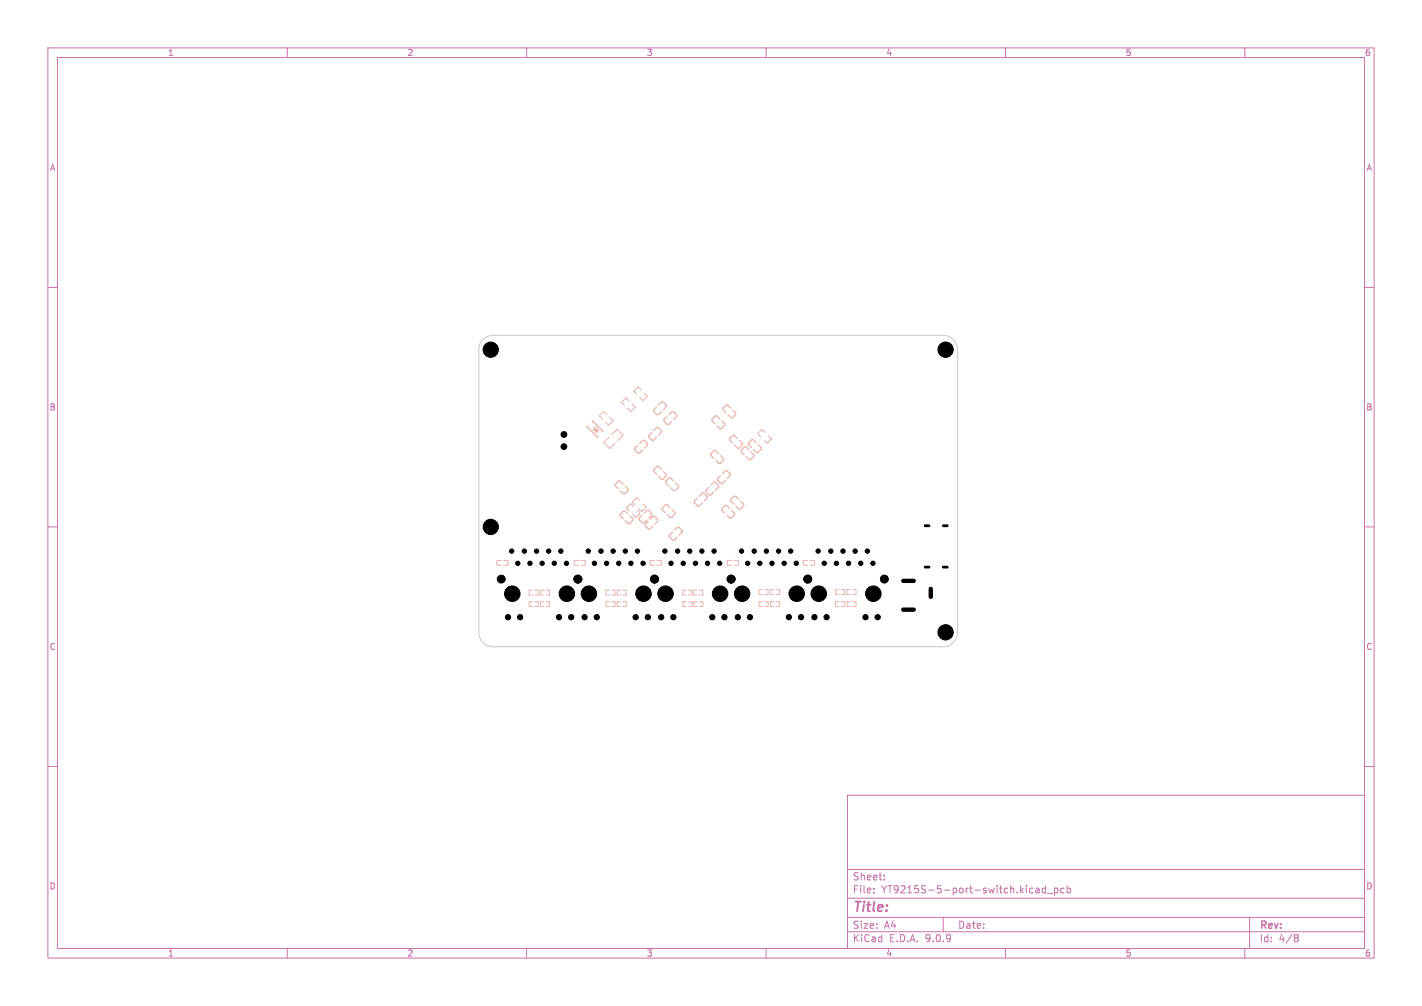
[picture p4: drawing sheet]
<svg xmlns="http://www.w3.org/2000/svg" width="297mm" height="210mm" viewBox="0 0 297 210" stroke-linecap="round" stroke-linejoin="round" font-family="sans-serif">
<defs><g id="words">
<text font-size="2.8" fill="#c872ab" x="178" y="190.9">Title:</text>
<g font-size="2.1" fill="#c872ab">
<text x="178" y="184">Sheet:</text>
<text x="178" y="186.7">File:</text>
<text x="184.1" y="186.7">YT9215S-5-port-switch.kicad_pcb</text>
<text x="178" y="196.9">KiCad</text>
<text x="178" y="194.1">Size:</text>
<text x="184.7" y="194.1">A4</text>
<text x="185.7" y="196.9">E.D.A.</text>
<text x="193.3" y="196.9">9.0.9</text>
<text x="200" y="194.1">Date:</text>
<text x="263" y="194.3">Rev:</text>
<text x="263" y="196.9">Id:</text>
<text x="267.1" y="196.9">4/8</text>
</g>
<g font-size="1.8" fill="#c872ab">
<text x="35" y="11.9">1</text>
<text x="85" y="11.9">2</text>
<text x="135" y="11.9">3</text>
<text x="185" y="11.9">4</text>
<text x="235" y="11.9">5</text>
<text x="285" y="11.9">6</text>
<text x="10.3" y="35.9">A</text>
<text x="285.4" y="35.9">A</text>
<text x="10.3" y="85.9">B</text>
<text x="285.3" y="85.9">B</text>
<text x="10.3" y="135.9">C</text>
<text x="285.3" y="135.9">C</text>
<text x="10.3" y="185.9">D</text>
<text x="285.3" y="185.9">D</text>
<text x="35" y="199.9">1</text>
<text x="85" y="199.9">2</text>
<text x="135" y="199.9">3</text>
<text x="185" y="199.9">4</text>
<text x="235" y="199.9">5</text>
<text x="285" y="199.9">6</text>
</g>
</g></defs>
<g fill="none" stroke="#c872ab" stroke-width=".21">
<path d="M10 10h277v190h-277zM12 12h273v186h-273zM60 10v2M110 10v2M160 10v2M210 10v2M260 10v2M10 60h2M285 60h2M10 110h2M285 110h2M10 160h2"/>
<path d="M177 166h108v32h-108zM285 160h2M60 198v2M110 198v2M160 198v2M177 194.5h108M177 191.5h108M177 187.5h108M177 181.5h108M182.5 186.3v.1M182.5 185.5v.1M184.7 183.6v.1"/>
<path d="M184.7 182.8v.1M197 191.5v3M210 198v2M216.4 185.5h.6v.9M217 185.8h-.5l-.2 .2 .2 .4 .5-.1M218.4 185.5l-.4-.1-.3 .3 .1 .6h.6M218.4 184.9v1.5M218.7 186.5h1.2M220.2 185.5l.5-.1 .3 .3-.2 .6h-.6M220.2 185.4v1.5M222.2 185.5l-.4-.1-.3 .3 .2 .6h.5M222.9 185.5l.4-.1 .3 .3-.1 .6h-.6"/>
<path d="M222.9 184.9v1.5M260 198v2M261 191.5v6.5M270.6 195.1h.3l.3 .3-.3 .3M270.6 195.7h.3M270.9 195.7l.2 .2 .1 .4-.3 .3h-.3"/>
</g>
<g fill="none" stroke="#e8b2a7" stroke-width=".25">
<path d="M122.6 89.1h.1M122.6 89.1l2.1 2.1 .1-.1M123.8 87.9h.1M123.8 87.9l2.1 2.1-.1 .1M124 89.3l.2 .2M124.3 89.6l.7 .1-.6 .6zM124.6 89.1l-.8 .8M124.7 90l.2 .2M138.1 98l-.6-.6h-.4l-.6 .8 .6 .8M138.6 98.4l.6 .8-.6 .8h-.4l-.6-.6M139.3 87l-.7 .8 .7 .8h.4l.6-.6M139.7 86.6l.6-.6h.4l.7 .8-.7 .8"/>
<path d="M148.5 94.7v.4l.6 .6M148.5 94.7l.8-.7 .8 .7M150.3 87.5l-.6-.7-.4 .1-.6 .8 .6 .8M150.5 99.3l-.7 .8 .7 .8h.4l.6-.6M150.5 95.1l.6 .8-.6 .8h-.4l-.6-.6M150.8 87.9l.6 .7-.6 .8-.4 .1-.7-.6M150.9 98.9l.6-.6h.4l.6 .8-.6 .8M154 91.5l-.6-.6-.4 .1-.7 .7 .7 .8M154.4 91.9l.7 .8-.7 .8h-.4l-.6-.6M156.4 93.9l-.6-.6-.4 .1-.6 .8 .6 .7M156.8 94.3l.7 .8-.7 .8-.3 .1-.7-.7M158 92.4l-.7-.6h-.3l-.7 .8 .7 .8"/>
<path d="M158.4 92.8l.6 .8-.6 .8h-.4l-.6-.6M130.1 101l-.6-.6-.4 .1-.6 .8 .6 .7M130.5 101.4l.7 .8-.7 .8-.3 .1-.7-.6M131.2 107.3l-.7-.6h-.3l-.7 .8 .7 .8M131.6 107.7l.6 .8-.6 .7-.4 .1-.6-.6M134.1 107.5l-.7 .8 .7 .8 .4 .1 .6-.7M134.5 107.1l.6-.6 .4 .1 .7 .7-.7 .8M145.7 104l-.7 .8 .7 .8h.3l.7-.6M146.1 103.6l.6-.6h.4l.6 .8-.6 .8M148.1 101.7l-.6 .6v.4l.8 .7 .8-.7M148.5 101.3l.6-.6h.4l.6 .8-.6 .8"/>
</g>
<g fill="none" stroke="#e8b2a7" stroke-width=".21">
<path d="M127.2 91.3l-1 1v.2l1.2 1.1 1.1-1M127.8 90.7l1-1h.2l1.1 1.2-1.1 1.1M131.4 83.7l-.7-.7-.9 1 .7 .6M132 84.3l.7 .7-.9 .9-.7-.7M133.9 81.4l-.6-.7-1 1 .7 .7M134.6 82l.6 .7-.9 .9-.7-.6M159.8 90.3l-.5-.6h-.2l-.8 .7v.3l.6 .5M160.5 91l.6 .5v.2l-.8 .7h-.2l-.5-.5M104.7 117h-.8l-.1 .2v.8h.9M105.2 117h.9v.8l-.1 .2h-.8M120.9 117h-.9l-.1 .2 .1 .8h.9M121.3 117h.9l.1 .8-.2 .2h-.8"/>
<path d="M132.4 105.8l-.6-.6h-.2l-.7 .7v.3l.5 .5M133.1 106.5l.5 .5v.2l-.7 .7h-.2l-.6-.5M136.7 117h-.8l-.1 .2v.8h.9M137.2 117h.9v.8l-.1 .2h-.8M152.9 117h-.9l-.1 .2 .1 .8h.9M153.3 117h.9l.1 .8-.2 .2h-.8M168.7 117h-.8l-.1 .2v.8h.9M169.2 117h.9v.8l-.1 .2h-.8M111.2 125.6h-.7v1h.7M111.2 123.2h-.7v1h.7M111.7 125.6h.7v1h-.7M111.7 123.2h.7v1h-.7"/>
<path d="M113.6 123.2h-.7v1h.7M114.1 123.2h.7v1h-.7M127.3 123.2h-.7v1h.7M127.7 123.2h.7v1h-.7M129.6 125.6h-.7v1h.7M129.6 123.2h-.7v1h.7M130.1 125.6h.7v1h-.7M130.1 123.2h.7v1h-.7M143.3 125.6h-.7v1h.7M143.8 125.6h.7v1h-.7M145.6 125.6h-.7v1h.7M146.1 125.6h.7v1h-.7"/>
<path d="M159.3 125.6h-.8v1h.8M159.7 125.6h.7v1h-.7M161.6 123.1h-.7v1h.7M162.1 123.1h.7v1h-.7M177.6 125.6h-.7v1h.7M178.1 125.6h.7v1h-.7"/>
</g>
<g fill="#e8b2a7">
<path d="M124.3 89.6l.7 .1-.6 .6z"/>
<path d="M122.4 89.1l.3-.3 .2 .3-.3 .2z"/>
<path d="M123.5 88l.3-.3 .2 .2-.2 .3z"/>
</g>
<g fill="none" stroke="#e8b2a7" stroke-width=".21">
<path d="M126.8 86.6l-.7-.7-.9 .9 .6 .7M127.4 87.2l.6 .6-.9 1-.7-.7M133.6 104.5l-.5-.6h-.2l-.7 .8v.2l.5 .5M134.3 105.2l.6 .5v.3l-.7 .7h-.3l-.5-.6M113.6 125.6h-.7v1h.7M114.1 125.6h.7v1h-.7M127.3 125.6h-.7v1h.7M127.7 125.6h.7v1h-.7M143.3 123.2h-.7v1h.7M143.8 123.2h.7v1h-.7M145.6 123.2h-.7v1h.7M146.1 123.2h.7v1h-.7"/>
<path d="M159.3 123.1h-.8v1h.8M159.7 123.1h.7v1h-.7M161.6 125.6h-.7v1h.7M162.1 125.6h.7v1h-.7M175.2 125.6h-.7v1h.7M175.2 123.1h-.7v1h.7M175.7 125.6h.7v1h-.7M175.7 123.1h.7v1h-.7M177.6 123.1h-.7v1h.7M178.1 123.1h.7v1h-.7"/>
</g>
<g fill="none" stroke="#e8b2a7" stroke-width=".25">
<path d="M133.2 93l-.7 .7 .7 .8 .4 .1 .6-.6M133.6 92.5l.6-.6 .4 .1 .7 .8-.7 .7M136.1 90.3l-.6 .8 .6 .8h.4l.6-.6M136.5 89.9l.7-.6h.3l.7 .8-.7 .8M137.1 85l-.6 .7 .6 .8 .4 .1 .6-.6M137.5 84.5l.7-.6 .3 .1 .7 .8-.7 .7M152.6 85.2l-.6-.6h-.4l-.6 .8 .6 .8M153 85.6l.7 .8-.7 .7-.3 .1-.7-.6M135.4 108.8l-.7 .8 .7 .8h.3l.7-.6M135.8 108.4l.6-.6h.4l.6 .8-.6 .8M138.4 106.4l.5 .6M139.9 106l-.6-.6h-.2l-.8 .6 .1 .4"/>
<path d="M140.3 106.4l.7 .8-.7 .8h-.3l-.7-.6M140.4 111.1l-.6 .8 .6 .8h.4l.6-.6M140.7 100.4l-.6-.6h-.4l-.7 .8 .7 .8M140.8 110.7l.7-.6h.3l.7 .8-.7 .8M141.1 100.8l.7 .8-.7 .8h-.4l-.6-.6M152.4 106.1l-.7-.6-.3 .1-.7 .7 .7 .8M152.8 106.5l.6 .8-.6 .8-.4 .1-.6-.7M154.3 104.2l-.7-.6-.3 .1-.7 .7 .7 .8M154.7 104.6l.6 .8-.6 .8h-.4l-.6-.6"/>
</g>
<path d="M100.9 70.9a3 3 0 0 1 2.1-.9h94a3 3 0 0 1 3 3v59a3 3 0 0 1-3 3h-94a3 3 0 0 1-3-3v-59a3 3 0 0 1 .9-2.1z" fill="none" stroke="#d0d2cd" stroke-width=".25"/>
<g fill="#000" stroke="#000" stroke-width=".21">
<circle cx="102.5" cy="73" r="1.59"/>
<circle cx="197.5" cy="73" r="1.6"/>
<circle cx="117.8" cy="93.2" r=".6"/>
<circle cx="117.8" cy="90.7" r=".6"/>
<circle cx="102.5" cy="110" r="1.6"/>
<circle cx="106.9" cy="115" r=".45"/>
<circle cx="108.2" cy="117.6" r=".46"/>
<circle cx="109.5" cy="115.1" r=".45"/>
<circle cx="110.7" cy="117.6" r=".46"/>
<circle cx="112.1" cy="115.1" r=".45"/>
<circle cx="113.2" cy="117.6" r=".46"/>
<circle cx="114.6" cy="115.1" r=".45"/>
<circle cx="115.8" cy="117.6" r=".46"/>
<circle cx="117.1" cy="115.1" r=".45"/>
<circle cx="118.3" cy="117.6" r=".46"/>
<circle cx="122.9" cy="115" r=".45"/>
<circle cx="124.2" cy="117.6" r=".46"/>
<circle cx="125.5" cy="115.1" r=".45"/>
<circle cx="126.7" cy="117.6" r=".46"/>
<circle cx="128.1" cy="115.1" r=".45"/>
<circle cx="129.2" cy="117.6" r=".46"/>
<circle cx="130.6" cy="115.1" r=".45"/>
<circle cx="131.8" cy="117.6" r=".46"/>
<circle cx="133.1" cy="115.1" r=".45"/>
<circle cx="134.3" cy="117.6" r=".46"/>
<circle cx="138.9" cy="115" r=".45"/>
<circle cx="140.2" cy="117.6" r=".46"/>
<circle cx="141.5" cy="115.1" r=".45"/>
<circle cx="142.7" cy="117.6" r=".46"/>
<circle cx="144.1" cy="115.1" r=".45"/>
<circle cx="145.2" cy="117.6" r=".46"/>
<circle cx="146.6" cy="115.1" r=".45"/>
<circle cx="147.8" cy="117.6" r=".46"/>
<circle cx="149.1" cy="115.1" r=".45"/>
<circle cx="150.3" cy="117.6" r=".46"/>
<circle cx="154.9" cy="115" r=".45"/>
<circle cx="156.2" cy="117.6" r=".46"/>
<circle cx="157.5" cy="115.1" r=".45"/>
<circle cx="158.7" cy="117.6" r=".46"/>
<circle cx="160.1" cy="115.1" r=".45"/>
<circle cx="161.2" cy="117.6" r=".46"/>
<circle cx="162.6" cy="115.1" r=".45"/>
<circle cx="163.8" cy="117.6" r=".46"/>
<circle cx="165.1" cy="115.1" r=".45"/>
<circle cx="166.3" cy="117.6" r=".46"/>
<circle cx="170.9" cy="115" r=".45"/>
<circle cx="172.2" cy="117.6" r=".46"/>
<circle cx="173.5" cy="115.1" r=".45"/>
<circle cx="174.7" cy="117.6" r=".46"/>
<circle cx="176.1" cy="115.1" r=".45"/>
<circle cx="177.2" cy="117.6" r=".46"/>
<circle cx="178.6" cy="115.1" r=".45"/>
<circle cx="179.8" cy="117.6" r=".46"/>
<circle cx="181.1" cy="115.1" r=".45"/>
<circle cx="182.3" cy="117.6" r=".46"/>
<circle cx="104.7" cy="120.9" r=".83"/>
<circle cx="106.1" cy="128.8" r=".55"/>
<circle cx="107" cy="123.9" r="1.62"/>
<circle cx="108.6" cy="128.8" r=".55"/>
<circle cx="116.8" cy="128.8" r=".55"/>
<circle cx="118.4" cy="123.9" r="1.62"/>
<circle cx="119.3" cy="128.8" r=".55"/>
<circle cx="120.7" cy="120.9" r=".83"/>
<circle cx="122.1" cy="128.8" r=".55"/>
<circle cx="123" cy="123.9" r="1.62"/>
<circle cx="124.6" cy="128.8" r=".55"/>
<circle cx="132.8" cy="128.8" r=".55"/>
<circle cx="134.4" cy="123.9" r="1.62"/>
<circle cx="135.3" cy="128.8" r=".55"/>
<circle cx="136.7" cy="120.9" r=".83"/>
<circle cx="138.1" cy="128.8" r=".55"/>
<circle cx="139" cy="123.9" r="1.62"/>
<circle cx="140.6" cy="128.8" r=".55"/>
<circle cx="148.8" cy="128.8" r=".55"/>
<circle cx="150.4" cy="123.9" r="1.62"/>
<circle cx="151.3" cy="128.8" r=".55"/>
<circle cx="152.7" cy="120.9" r=".83"/>
<circle cx="154.1" cy="128.8" r=".55"/>
<circle cx="155" cy="123.9" r="1.62"/>
<circle cx="156.6" cy="128.8" r=".55"/>
<circle cx="164.8" cy="128.8" r=".55"/>
<circle cx="166.4" cy="123.9" r="1.62"/>
<circle cx="167.3" cy="128.8" r=".55"/>
<circle cx="168.7" cy="120.9" r=".83"/>
<circle cx="170.1" cy="128.8" r=".55"/>
<circle cx="171" cy="123.9" r="1.62"/>
<circle cx="172.6" cy="128.8" r=".55"/>
<circle cx="180.8" cy="128.8" r=".55"/>
<circle cx="182.4" cy="123.9" r="1.62"/>
<circle cx="183.3" cy="128.8" r=".55"/>
<circle cx="184.7" cy="120.9" r=".83"/>
<circle cx="197.5" cy="132" r="1.6"/>
</g>
<path d="M193.2 118.4h.8M193.2 109.7h.8M197 118.4h.8M197 109.7h.8" fill="none" stroke="#000" stroke-width=".6"/>
<path d="M188.7 121.3h2.2M188.7 127.3h2.2M194.4 122.9v1.7" fill="none" stroke="#000" stroke-width=".9"/>
<use href="#words"/>
</svg>
